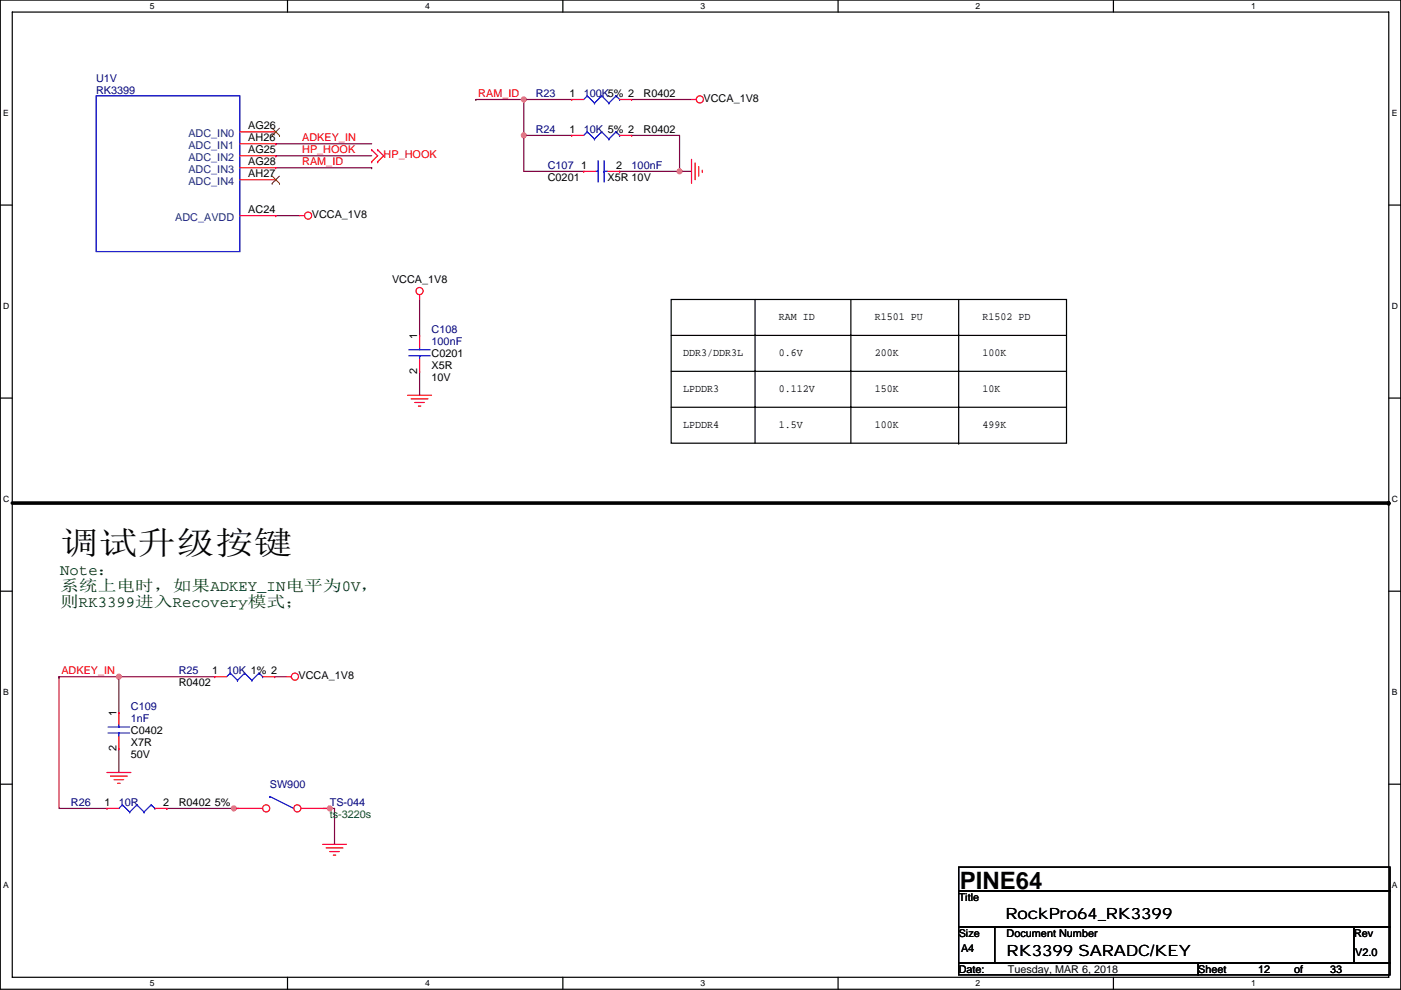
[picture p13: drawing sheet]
<svg xmlns="http://www.w3.org/2000/svg" width="297mm" height="210mm" viewBox="0 0 297 210" stroke-linecap="round" stroke-linejoin="round" font-family="sans-serif">
<defs><g id="words">
<text font-size="6.9" x="12.8" y="117.5">调试升级按键</text>
<text font-size="5.1" x="203.5" y="188.6">PINE64</text>
<g font-size="3.3" fill="#004000">
<text x="12.8" y="122">Note：</text>
<text x="12.8" y="125.3">系统上电时，如果ADKEY_IN电平为0V，</text>
<text x="12.8" y="128.7">则RK3399进入Recovery模式；</text>
</g>
<g font-size="3.3">
<text x="213.2" y="194.9">RockPro64_RK3399</text>
<text x="213.4" y="202.8">RK3399 SARADC/KEY</text>
</g>
<g font-size="2.3" fill="#000080">
<text x="20.4" y="17.3">U1V</text>
<text x="20.4" y="19.9">RK3399</text>
<text x="113.6" y="20.6">R23</text>
<text x="123.8" y="20.6">100K5% 2</text>
<text x="113.6" y="28.2">R24</text>
<text x="123.8" y="28.2">10K 5% 2</text>
<text x="116.1" y="35.9">C107</text>
<text x="133.9" y="35.9">100nF</text>
<text x="91.5" y="70.7">C108</text>
<text x="91.5" y="73.2">100nF</text>
<text x="37.9" y="143">R25</text>
<text x="48.1" y="143">10K 1% 2</text>
<text x="27.7" y="150.7">C109</text>
<text x="27.7" y="153.2">1nF</text>
<text x="57.2" y="167.2">SW900</text>
<text x="15" y="171">R26</text>
<text x="25.2" y="171">10R</text>
<text x="69.9" y="171">TS-044</text>
</g>
<g font-size="2.3" fill="#f00">
<text x="101.4" y="20.5">RAM_ID</text>
<text x="64.1" y="29.9">ADKEY_IN</text>
<text x="64.1" y="35">RAM_ID</text>
<text x="64.1" y="32.4">HP_HOOK</text>
<text x="81.3" y="33.6">HP_HOOK</text>
<text x="13" y="142.9">ADKEY_IN</text>
</g>
<g font-size="2.3">
<text x="120.7" y="20.6">1</text>
<text x="136.5" y="20.6">R0402</text>
<text x="149.2" y="21.6">VCCA_1V8</text>
<text x="52.6" y="27.4">AG26</text>
<text x="52.6" y="30">AH26</text>
<text x="120.7" y="28.2">1</text>
<text x="136.5" y="28.2">R0402</text>
<text x="52.6" y="32.5">AG25</text>
<text x="52.6" y="35.1">AG28</text>
<text x="123.3" y="35.8">1</text>
<text x="130.6" y="35.8">2</text>
<text x="52.6" y="37.6">AH27</text>
<text x="116.1" y="38.4">C0201</text>
<text x="128.8" y="38.4">X5R 10V</text>
<text x="52.6" y="45.2">AC24</text>
<text x="66.1" y="46.3">VCCA_1V8</text>
<text x="83.1" y="60">VCCA_1V8</text>
<text x="88.4" y="71.9" transform="rotate(-90 88.4 71.9)">1</text>
<text x="165.2" y="67.9">RAM ID</text>
<text x="185.5" y="67.9">R1501 PU</text>
<text x="208.3" y="67.9">R1502 PD</text>
<text x="91.5" y="75.7">C0201</text>
<text x="144.8" y="75.5">DDR3/DDR3L</text>
<text x="165.2" y="75.5">0.6V</text>
<text x="185.5" y="75.5">200K</text>
<text x="208.3" y="75.5">100K</text>
<text x="88.4" y="79.3" transform="rotate(-90 88.4 79.3)">2</text>
<text x="91.5" y="78.3">X5R</text>
<text x="91.5" y="80.8">10V</text>
<text x="144.8" y="83.1">LPDDR3</text>
<text x="165.2" y="83.1">0.112V</text>
<text x="185.5" y="83.1">150K</text>
<text x="208.3" y="83.1">10K</text>
<text x="144.8" y="90.7">LPDDR4</text>
<text x="165.2" y="90.7">1.5V</text>
<text x="185.5" y="90.7">100K</text>
<text x="208.3" y="90.7">499K</text>
<text x="45" y="143">1</text>
<text x="37.9" y="145.6">R0402</text>
<text x="63.3" y="144.1">VCCA_1V8</text>
<text x="24.7" y="151.9" transform="rotate(-90 24.7 151.9)">1</text>
<text x="27.7" y="155.7">C0402</text>
<text x="24.7" y="159.3" transform="rotate(-90 24.7 159.3)">2</text>
<text x="27.7" y="158.3">X7R</text>
<text x="27.7" y="160.8">50V</text>
<text x="22.2" y="170.9">1</text>
<text x="34.6" y="170.9">2</text>
<text x="37.9" y="171">R0402 5%</text>
<text x="203.3" y="191.1">Title</text>
<text x="203.3" y="198.7">Size</text>
<text x="203.8" y="202">A4</text>
<text x="213.4" y="198.7">Document Number</text>
<text x="287.1" y="198.7">Rev</text>
<text x="287.3" y="202.7">V2.0</text>
<text x="203.3" y="206.3">Date:</text>
<text x="213.7" y="206.3">Tuesday, MAR 6, 2018</text>
<text x="254.1" y="206.3">Sheet</text>
<text x="266.8" y="206.3">12</text>
<text x="274.4" y="206.3">of</text>
<text x="282" y="206.3">33</text>
</g>
<g font-size="2.3" fill="#004080">
<text x="39.9" y="29">ADC_IN0</text>
<text x="39.9" y="31.5">ADC_IN1</text>
<text x="39.9" y="34.1">ADC_IN2</text>
<text x="39.9" y="36.6">ADC_IN3</text>
<text x="39.9" y="39.2">ADC_IN4</text>
<text x="37.1" y="46.8">ADC_AVDD</text>
</g>
<text font-size="2.3" fill="#008000" x="69.9" y="173.5">ts-3220s</text>
<g font-size="1.8">
<text x="31.8" y="1.9">5</text>
<text x="90.1" y="1.9">4</text>
<text x="148.5" y="1.9">3</text>
<text x="206.9" y="1.9">2</text>
<text x="265.2" y="1.9">1</text>
<text x=".7" y="24.7">E</text>
<text x="295.1" y="24.7">E</text>
<text x=".7" y="65.6">D</text>
<text x="295.1" y="65.6">D</text>
<text x=".7" y="106.5">C</text>
<text x="295.1" y="106.5">C</text>
<text x=".7" y="147.5">B</text>
<text x="295.1" y="147.5">B</text>
<text x=".7" y="188.4">A</text>
<text x="295.1" y="188.4">A</text>
<text x="31.8" y="209.2">5</text>
<text x="90.1" y="209.2">4</text>
<text x="148.5" y="209.2">3</text>
<text x="206.9" y="209.2">2</text>
<text x="265.2" y="209.2">1</text>
</g>
</g></defs>
<path d="M.1 0h296.9v209.8h-296.9zM2.6 2.6h291.8v204.7h-291.8z" fill="none" stroke="#000" stroke-width=".25"/>
<g fill="#fff">
<path d="M31.8 .3h1v2h-1z"/>
<path d="M31.8 207.5h1v2.1h-1z"/>
</g>
<path d="M61 0v2.6M61 207.3v2.5" fill="none" stroke="#000" stroke-width=".25"/>
<g fill="#fff">
<path d="M90.1 .3h1v2h-1z"/>
<path d="M90.1 207.5h1v2.1h-1z"/>
</g>
<path d="M119.3 0v2.6M119.3 207.3v2.5" fill="none" stroke="#000" stroke-width=".25"/>
<g fill="#fff">
<path d="M148.5 .3h1v2h-1z"/>
<path d="M148.5 207.5h1v2.1h-1z"/>
</g>
<path d="M177.7 0v2.6M177.7 207.3v2.5" fill="none" stroke="#000" stroke-width=".25"/>
<g fill="#fff">
<path d="M206.9 .3h1v2h-1z"/>
<path d="M206.9 207.5h1v2.1h-1z"/>
</g>
<path d="M236.1 0v2.6M236.1 207.3v2.5" fill="none" stroke="#000" stroke-width=".25"/>
<g fill="#fff">
<path d="M265.2 .3h1v2h-1z"/>
<path d="M265.2 207.5h1v2.1h-1z"/>
<path d="M.7 23h1.2v2.1h-1.2z"/>
<path d="M295.1 23h1.2v2.1h-1.2z"/>
<path d="M.7 64h1.3v2h-1.3z"/>
<path d="M295.1 64h1.3v2h-1.3z"/>
</g>
<path d="M.1 43.5h2.5M294.4 43.5h2.6" fill="none" stroke="#000" stroke-width=".25"/>
<g fill="#fff">
<path d="M.7 104.9h1.3v2h-1.3z"/>
<path d="M295.1 104.9h1.3v2h-1.3z"/>
</g>
<path d="M.1 84.4h2.5M294.4 84.4h2.6" fill="none" stroke="#000" stroke-width=".25"/>
<g fill="#fff">
<path d="M.7 145.9h1.2v2h-1.2z"/>
<path d="M295.1 145.9h1.2v2h-1.2z"/>
</g>
<path d="M.1 125.4h2.5M294.4 125.4h2.6" fill="none" stroke="#000" stroke-width=".25"/>
<g fill="#fff">
<path d="M.7 186.8h1.2v2h-1.2z"/>
<path d="M295.1 186.8h1.2v2h-1.2z"/>
</g>
<g fill="none" stroke="#000" stroke-width=".25">
<path d="M142.3 63.5h83.8v30.5h-83.8zM142.3 78.8h83.8M142.3 71.1h83.8M160.1 63.5v30.5M180.4 63.5v30.5M203.3 63.5v30.5M142.3 86.4h83.8M203.3 94h.1M.1 166.3h2.5M294.4 166.3h2.6M203.3 183.9h91.4v5.1h-91.4zM203.3 189h91.4v7.6h-91.4z"/>
<path d="M203.3 196.6h7.6v7.6h-7.6zM210.9 196.6h76.2v7.6h-76.2zM287.1 196.6h7.6v7.6h-7.6zM203.3 204.2h50.8v2.6h-50.8zM254.1 204.2h40.6v2.6h-40.6z"/>
</g>
<path d="M2.6 106.7h291.8M294.4 106.7h.1" fill="none" stroke="#000" stroke-width=".76"/>
<g fill="none" stroke="#800040" stroke-width=".25">
<path d="M58.5 30.5h.1M58.5 33h.1M58.5 30.5h20.3M58.5 35.6h20.3M58.5 33h20.3M78.8 35.6h.1M100.9 21.1h.1M100.9 21.1h10.2M111.1 28.7v7.6h12.7M111.1 21.1h.1M111.1 21.1h10.1M111.1 28.7h10.1"/>
<path d="M111.1 21.1v7.6M131.4 36.3h.1M131.4 36.3h12.7M133.9 21.1h12.7M133.9 28.7h10.2v7.6M144.1 36.3h2.5M58.5 45.7h5.1M89 63.5v7.6M89 78.8v5M12.5 143.5v28h10.2M12.5 143.5h.1M12.5 143.5h12.7"/>
<path d="M25.2 143.5h.1M25.2 158.8v5.1M25.2 143.5v7.7M25.2 143.5h20.3M58.2 143.5h2.6M35.4 171.5h.1M35.4 171.5h15.2M49.6 171.5h.1M68.4 171.5h1.5M69.9 171.5h1v7.6M69.9 171.5h.1"/>
</g>
<g fill="#f0f" stroke="#f0f" stroke-width=".25">
<circle cx="25.2" cy="143.5" r=".5"/>
<circle cx="49.6" cy="171.5" r=".5"/>
<circle cx="111" cy="28.7" r=".5"/>
<circle cx="111" cy="21.1" r=".5"/>
<circle cx="144.1" cy="36.3" r=".5"/>
<circle cx="69.9" cy="171.5" r=".5"/>
</g>
<g fill="none" stroke="#f00" stroke-width=".25">
<path d="M50.9 28h7.6M50.9 30.5h7.6M50.9 33h7.6M50.9 35.6h7.6M50.9 38.1h7.6M58.5 28h.1M58.5 30.5h.1M58.5 33h.1M58.5 35.6h.1M58.5 38.1h.1M78.8 34.3h.1M78.8 31.8h.1"/>
<path d="M78.8 31.8l1.3 1.2-1.3 1.3M80.1 34.3h.1M80.1 31.8h.1M80.1 31.8l1.2 1.2-1.2 1.3M121.2 21.1h.1M121.2 28.7h.1M121.2 21.1h2.6M121.2 28.7h2.6M123.8 36.3h.1M123.8 36.3h2.5M128.8 36.3h2.6M131.4 36.3h.1"/>
<path d="M131.4 21.1h2.5M131.4 28.7h2.5M133.9 21.1h.1M133.9 28.7h.1M146.6 21.1h1M146.6 33.8v5.1M147.4 34.6v3.5M148.1 35.3v2.1M148.9 36.1v.5M50.9 45.7h7.6M58.5 45.7h.1M63.6 45.7h1"/>
<path d="M89 62.5v1M86.4 83.8h5.1M87.2 84.6h3.5M87.9 85.4h2.1M88.7 86.1h.5M45.5 143.5h.1M45.5 143.5h2.6M55.7 143.5h2.5M58.2 143.5h.1M60.8 143.5h1M22.7 163.9h5M22.7 171.5h.1"/>
<path d="M22.7 171.5h2.5M23.4 164.6h3.6M24.2 165.4h2M25 166.1h.5M32.8 171.5h2.6M35.4 171.5h.1M68.4 179.1h5.1M69.1 179.9h3.6M69.9 180.6h2M70.7 181.4h.5"/>
<circle cx="148.4" cy="21.1" r=".76"/>
<circle cx="65.3" cy="45.7" r=".76"/>
<circle cx="88.9" cy="61.7" r=".76"/>
<circle cx="62.5" cy="143.5" r=".76"/>
</g>
<g fill="none" stroke="#00f" stroke-width=".25">
<path d="M20.4 20.3h30.5v33.1h-30.5zM124.5 20.3h.1M124.5 28h.1M124.5 20.3l-.7 .8M124.5 20.3l1.5 1.6M124.5 28l-.7 .7M124.5 28l1.5 1.5M126 21.9h.1M126 29.5h.1M126.3 36.3h.5M126.8 34.1v4.5M127.6 20.3h.1"/>
<path d="M127.6 28h.1M127.6 20.3l-1.6 1.6M127.6 20.3l1.5 1.6M127.6 28l-1.6 1.5M127.6 28l1.5 1.5M128.1 34.1v4.5M128.1 36.3h.1M128.1 36.3h.7M129.1 21.9h.1M129.1 29.5h.1M130.6 20.3h.1M130.6 28h.1"/>
<path d="M130.6 20.3l-1.5 1.6M130.6 20.3l.8 .8M130.6 28l-1.5 1.5M130.6 28l.8 .7M131.4 21.1h.1M131.4 28.7h.1M48.8 142.8h.1M48.8 142.8l-.7 .7M48.8 142.8l1.6 1.5M50.4 144.3h.1M51.9 142.8h.1M51.9 142.8l-1.5 1.5"/>
<path d="M51.9 142.8l1.5 1.5M53.4 144.3h.1M54.9 142.8h.1M54.9 142.8l-1.5 1.5M54.9 142.8l.8 .7M55.7 143.5h.1M26 170.7h.1M26 170.7l-.8 .8M26 170.7l1.5 1.5M27.5 172.2h.1M29 170.7h.1M29 170.7l-1.5 1.5"/>
<path d="M29 170.7l1.5 1.5M30.5 172.2h.1M32.1 170.7h.1M32.1 170.7l-1.6 1.5M32.1 170.7l.7 .8M32.8 171.5h.1M57.2 168.9h.1M57.2 168.9l5.1 2.6"/>
</g>
<path d="M57.7 28.7h.1M57.7 38.9h.1M57.7 27.2l1.6 1.5M57.7 37.4l1.6 1.5M59.2 27.2l-1.5 1.5M59.2 37.4l-1.5 1.5M59.3 28.7h.1M59.3 38.9h.1" fill="none" stroke="#804000" stroke-width=".21"/>
<circle cx="63" cy="171.5" r=".76" fill="#fff" stroke="#f00" stroke-width=".25"/>
<path d="M63.8 171.5h6.1M69.9 171.5h.1" fill="none" stroke="#f00" stroke-width=".25"/>
<circle cx="56.4" cy="171.5" r=".76" fill="#fff" stroke="#f00" stroke-width=".25"/>
<path d="M89 71.1h.1M89 78.8h.1M89 71.1v2.6M89 76.2v2.6M25.2 151.2h.1M25.2 158.8h.1M25.2 151.2v2.5M25.2 156.2v2.6M49.6 171.5h.1M49.6 171.5h6.1" fill="none" stroke="#f00" stroke-width=".25"/>
<path d="M86.7 75.5h4.5M86.7 74.2h4.5M89 73.7v.5M89 75.5h.1M89 75.5v.7M22.9 155.5h4.6M22.9 154.2h4.6M25.2 153.7v.5M25.2 155.5h.1M25.2 155.5v.7" fill="none" stroke="#00f" stroke-width=".25"/>
<g fill="#f0f" stroke="#f0f" stroke-width=".25">
<circle cx="25.2" cy="143.5" r=".5"/>
<circle cx="49.6" cy="171.5" r=".5"/>
<circle cx="111" cy="28.7" r=".5"/>
<circle cx="111" cy="21.1" r=".5"/>
<circle cx="144.1" cy="36.3" r=".5"/>
<circle cx="69.9" cy="171.5" r=".5"/>
</g>
<use href="#words"/>
</svg>
